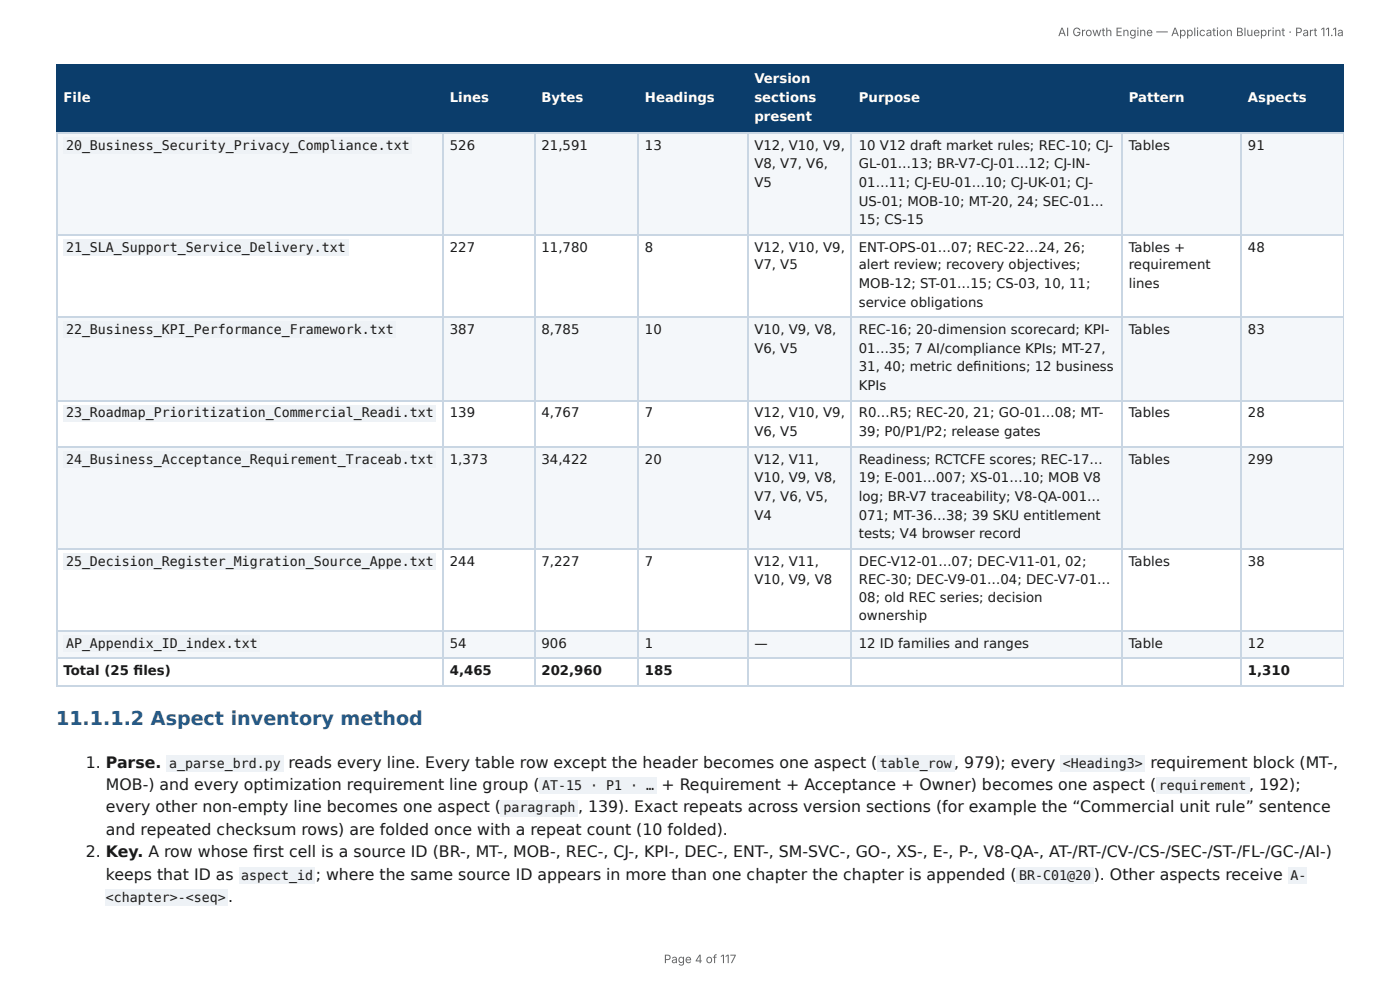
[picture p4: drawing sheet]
<svg xmlns="http://www.w3.org/2000/svg" width="297mm" height="210mm" viewBox="0 0 297 210" stroke-linecap="round" stroke-linejoin="round" font-family="sans-serif">
<defs><g id="words">
<text font-size="4.1" fill="#1f5a8c" x="11.9" y="154">11.1.1.2 Aspect inventory method</text>
<g font-size="3.3" fill="#1a1a1a">
<text x="18.2" y="163">1. Parse.</text>
<text x="22.5" y="167.7">MOB-) and every optimization requirement line group (</text>
<text x="61.3" y="163">reads every line. Every table row except the header becomes one aspect (</text>
<text x="140.5" y="167.7">+ Requirement + Acceptance + Owner) becomes one aspect (</text>
<text x="202.7" y="163">, 979); every</text>
<text x="244.3" y="163">requirement block (MT-,</text>
<text x="265.3" y="167.7">,</text>
<text x="267.4" y="167.7">192);</text>
<text x="22.5" y="172.5">every other non-empty line becomes one aspect (</text>
<text x="122.8" y="172.5">, 139). Exact repeats across version sections (for example the “Commercial unit rule” sentence</text>
<text x="22.5" y="177.3">and repeated checksum rows) are folded once with a repeat count (10 folded).</text>
<text x="18.2" y="182">2. Key. A row whose fi rst cell is a source ID (BR-, MT-, MOB-, REC-, CJ-, KPI-, DEC-, ENT-, SM-SVC-, GO-, XS-, E-, P-, V8-QA-, AT-/RT-/CV-/CS-/SEC-/ST-/FL-/GC-/AI-)</text>
<text x="22.5" y="186.8">keeps that ID as</text>
<text x="48.5" y="191.6">.</text>
<text x="67.1" y="186.8">; where the same source ID appears in more than one chapter the chapter is appended (</text>
<text x="232.3" y="186.8">). Other aspects receive</text>
</g>
<g font-size="2.8" fill="#fff">
<text x="160.2" y="17.7">Version</text>
<text x="13.5" y="21.7">File</text>
<text x="95.5" y="21.7">Lines</text>
<text x="115" y="21.7">Bytes</text>
<text x="137" y="21.7">Headings</text>
<text x="160.2" y="21.7">sections</text>
<text x="182.4" y="21.7">Purpose</text>
<text x="239.7" y="21.7">Pattern</text>
<text x="265.1" y="21.7">Aspects</text>
<text x="160.2" y="25.7">present</text>
</g>
<g font-size="2.8" fill="#1a1a1a">
<text x="14" y="31.8">20_Business_Security_Privacy_Compliance.txt</text>
<text x="95.5" y="31.8">526</text>
<text x="115" y="31.8">21,591</text>
<text x="137" y="31.8">13</text>
<text x="160.2" y="31.8">V12, V10, V9,</text>
<text x="160.2" y="35.7">V8, V7, V6,</text>
<text x="182.4" y="31.8">10 V12 draft market rules; REC-10; CJ-</text>
<text x="182.4" y="35.7">GL-01…13; BR-V7-CJ-01…12; CJ-IN-</text>
<text x="239.7" y="31.8">Tables</text>
<text x="265.1" y="31.8">91</text>
<text x="160.2" y="39.7">V5</text>
<text x="182.4" y="39.7">01…11; CJ-EU-01…10; CJ-UK-01; CJ-</text>
<text x="182.4" y="43.7">US-01; MOB-10; MT-20, 24; SEC-01…</text>
<text x="182.4" y="47.6">15; CS-15</text>
<text x="14" y="53.4">21_SLA_Support_Service_Delivery.txt</text>
<text x="95.5" y="53.4">227</text>
<text x="115" y="53.4">11,780</text>
<text x="137" y="53.4">8</text>
<text x="160.2" y="53.4">V12, V10, V9,</text>
<text x="182.4" y="53.4">ENT-OPS-01…07; REC-22…24, 26;</text>
<text x="239.7" y="53.4">Tables +</text>
<text x="265.1" y="53.4">48</text>
<text x="160.2" y="57.2">V7, V5</text>
<text x="182.4" y="57.2">alert review; recovery objectives;</text>
<text x="239.7" y="57.2">requirement</text>
<text x="182.4" y="61.1">MOB-12; ST-01…15; CS-03, 10, 11;</text>
<text x="182.4" y="65.1">service obligations</text>
<text x="239.7" y="61.1">lines</text>
<text x="14" y="70.9">22_Business_KPI_Performance_Framework.txt</text>
<text x="95.5" y="70.9">387</text>
<text x="115" y="70.9">8,785</text>
<text x="137" y="70.9">10</text>
<text x="160.2" y="70.9">V10, V9, V8,</text>
<text x="182.4" y="70.9">REC-16; 20-dimension scorecard; KPI-</text>
<text x="239.7" y="70.9">Tables</text>
<text x="265.1" y="70.9">83</text>
<text x="160.2" y="74.9">V6, V5</text>
<text x="182.4" y="74.9">01…35; 7 AI/compliance KPIs; MT-27,</text>
<text x="182.4" y="78.8">31, 40; metric defi nitions; 12 business</text>
<text x="182.4" y="82.8">KPIs</text>
<text x="14" y="88.6">23_Roadmap_Prioritization_Commercial_Readi.txt</text>
<text x="95.5" y="88.6">139</text>
<text x="115" y="88.6">4,767</text>
<text x="137" y="88.6">7</text>
<text x="160.2" y="88.6">V12, V10, V9,</text>
<text x="182.4" y="88.6">R0…R5; REC-20, 21; GO-01…08; MT-</text>
<text x="239.7" y="88.6">Tables</text>
<text x="265.1" y="88.6">28</text>
<text x="160.2" y="92.6">V6, V5</text>
<text x="182.4" y="92.6">39; P0/P1/P2; release gates</text>
<text x="14" y="98.4">24_Business_Acceptance_Requirement_Traceab.txt</text>
<text x="95.5" y="98.4">1,373</text>
<text x="115" y="98.4">34,422</text>
<text x="137" y="98.4">20</text>
<text x="160.2" y="98.4">V12, V11,</text>
<text x="182.4" y="98.4">Readiness; RCTCFE scores; REC-17…</text>
<text x="239.7" y="98.4">Tables</text>
<text x="265.1" y="98.4">299</text>
<text x="160.2" y="102.4">V10, V9, V8,</text>
<text x="160.2" y="106.4">V7, V6, V5,</text>
<text x="182.4" y="102.4">19; E-001…007; XS-01…10; MOB V8</text>
<text x="182.4" y="106.4">log; BR-V7 traceability; V8-QA-001…</text>
<text x="160.2" y="110.3">V4</text>
<text x="182.4" y="110.3">071; MT-36…38; 39 SKU entitlement</text>
<text x="182.4" y="114.3">tests; V4 browser record</text>
<text x="14" y="120.1">25_Decision_Register_Migration_Source_Appe.txt</text>
<text x="95.5" y="120.1">244</text>
<text x="115" y="120.1">7,227</text>
<text x="137" y="120.1">7</text>
<text x="160.2" y="120.1">V12, V11,</text>
<text x="160.2" y="124.1">V10, V9, V8</text>
<text x="182.4" y="120.1">DEC-V12-01…07; DEC-V11-01, 02;</text>
<text x="182.4" y="124.1">REC-30; DEC-V9-01…04; DEC-V7-01…</text>
<text x="239.7" y="120.1">Tables</text>
<text x="265.1" y="120.1">38</text>
<text x="182.4" y="127.8">08; old REC series; decision</text>
<text x="182.4" y="131.8">ownership</text>
<text x="14" y="137.6">AP_Appendix_ID_index.txt</text>
<text x="95.5" y="137.6">54</text>
<text x="115" y="137.6">906</text>
<text x="137" y="137.6">1</text>
<text x="160.2" y="137.6">—</text>
<text x="182.4" y="137.6">12 ID families and ranges</text>
<text x="239.7" y="137.6">Table</text>
<text x="265.1" y="137.6">12</text>
<text x="13.5" y="143.4">Total (25 fi les)</text>
<text x="95.5" y="143.4">4,465</text>
<text x="115" y="143.4">202,960</text>
<text x="137" y="143.4">185</text>
<text x="265.1" y="143.4">1,310</text>
<text x="35.9" y="163">a_parse_brd.py</text>
<text x="115.1" y="167.7">AT-15 · P1 · …</text>
<text x="186.9" y="163">table_row</text>
<text x="225.8" y="163">&lt;Heading3&gt;</text>
<text x="246.1" y="167.7">requirement</text>
<text x="107" y="172.5">paragraph</text>
<text x="22.5" y="191.6">&lt;chapter&gt;-&lt;seq&gt;</text>
<text x="51.3" y="186.8">aspect_id</text>
<text x="216.5" y="186.8">BR-C01@20</text>
<text x="274.1" y="186.8">A-</text>
</g>
<g font-size="2.5" fill="#666">
<text x="224.7" y="7.7">AI Growth Engine — Application Blueprint · Part 11.1a</text>
<text x="141" y="204.5">Page 4 of 117</text>
</g>
</g></defs>
<g fill="#0b3d6b">
<path d="M12.2 14h82v14h-82z"/>
<path d="M94.2 14h19.3v14h-19.3z"/>
<path d="M113.5 14h22v14h-22z"/>
<path d="M135.5 14h23.2v14h-23.2z"/>
<path d="M158.7 14h22.3v14h-22.3z"/>
<path d="M181 14h57.4v14h-57.4z"/>
<path d="M238.4 14h25.1v14h-25.1z"/>
<path d="M263.5 14h21.9v14h-21.9z"/>
</g>
<g fill="#f4f7fa">
<path d="M12.2 28h82v21.7h-82z"/>
<path d="M94.2 28h19.3v21.7h-19.3z"/>
<path d="M113.5 28h22v21.7h-22z"/>
<path d="M135.5 28h23.2v21.7h-23.2z"/>
<path d="M158.7 28h22.3v21.7h-22.3z"/>
<path d="M181 28h57.4v21.7h-57.4z"/>
<path d="M238.4 28h25.1v21.7h-25.1z"/>
<path d="M263.5 28h21.9v21.7h-21.9z"/>
<path d="M12.2 67.5h82v17.7h-82z"/>
<path d="M94.2 67.5h19.3v17.7h-19.3z"/>
<path d="M113.5 67.5h22v17.7h-22z"/>
<path d="M135.5 67.5h23.2v17.7h-23.2z"/>
<path d="M158.7 67.5h22.3v17.7h-22.3z"/>
<path d="M181 67.5h57.4v17.7h-57.4z"/>
<path d="M238.4 67.5h25.1v17.7h-25.1z"/>
<path d="M263.5 67.5h21.9v17.7h-21.9z"/>
<path d="M12.2 94.7h82v21.7h-82z"/>
<path d="M94.2 94.7h19.3v21.7h-19.3z"/>
<path d="M113.5 94.7h22v21.7h-22z"/>
<path d="M135.5 94.7h23.2v21.7h-23.2z"/>
<path d="M158.7 94.7h22.3v21.7h-22.3z"/>
<path d="M181 94.7h57.4v21.7h-57.4z"/>
<path d="M238.4 94.7h25.1v21.7h-25.1z"/>
<path d="M263.5 94.7h21.9v21.7h-21.9z"/>
<path d="M12.2 134.1h82v5.9h-82z"/>
<path d="M94.2 134.1h19.3v5.9h-19.3z"/>
<path d="M113.5 134.1h22v5.9h-22z"/>
<path d="M135.5 134.1h23.2v5.9h-23.2z"/>
<path d="M158.7 134.1h22.3v5.9h-22.3z"/>
<path d="M181 134.1h57.4v5.9h-57.4z"/>
<path d="M238.4 134.1h25.1v5.9h-25.1z"/>
<path d="M263.5 134.1h21.9v5.9h-21.9z"/>
</g>
<path d="M11.9 13.9h273.5M12 13.8v14.5M94.1 13.8v14.5M113.6 13.8v14.5M135.6 13.8v14.5M158.9 13.8v14.5M180.8 13.8v14.5M238.3 13.8v14.5M263.7 13.8v14.5M11.9 28.2h273.5" fill="none" stroke="#0b3d6b" stroke-width=".26"/>
<path d="M285.3 13.8v14.5" fill="none" stroke="#0b3d6b" stroke-width=".21"/>
<g fill="none" stroke="#c9d6e3" stroke-width=".26">
<path d="M11.9 28.2h273.5M12 28.3v117.5M94.1 28.3v117.5M113.6 28.3v117.5M135.6 28.3v117.5M158.9 28.3v117.5M180.8 28.3v117.5M238.3 28.3v117.5M263.7 28.3v117.5M11.9 49.9h273.5M11.9 67.3h273.5M11.9 85.1h273.5"/>
<path d="M11.9 94.9h273.5M11.9 116.5h273.5M11.9 134h273.5M11.9 139.8h273.5M11.9 145.7h273.5"/>
</g>
<path d="M285.3 28.3v117.5" fill="none" stroke="#c9d6e3" stroke-width=".21"/>
<g fill="#eef2f6">
<path d="M13.5 29.1h74.1v3.4h-74.1z"/>
<path d="M13.5 50.8h60.6v3.4h-60.6z"/>
<path d="M13.5 68.3h70.6v3.4h-70.6z"/>
<path d="M13.5 86h79.1v3.4h-79.1z"/>
<path d="M13.5 95.8h79.1v3.4h-79.1z"/>
<path d="M13.5 117.5h79.1v3.4h-79.1z"/>
<path d="M13.5 134.9h41.8v3.5h-41.8z"/>
<path d="M35.5 160.3h24.8v3.5h-24.8z"/>
<path d="M186.3 160.3h16.4v3.5h-16.4z"/>
<path d="M225.2 160.3h18v3.5h-18z"/>
<path d="M114.6 165.1h24.8v3.4h-24.8z"/>
<path d="M245.5 165.1h19.9v3.4h-19.9z"/>
<path d="M106.4 169.9h16.4v3.4h-16.4z"/>
<path d="M50.8 184.2h16.1v3.4h-16.1z"/>
<path d="M215.9 184.2h16.4v3.4h-16.4z"/>
<path d="M273.6 184.2h3.9v3.4h-3.9z"/>
<path d="M22.5 188.9h25.9v3.5h-25.9z"/>
</g>
<use href="#words"/>
</svg>
